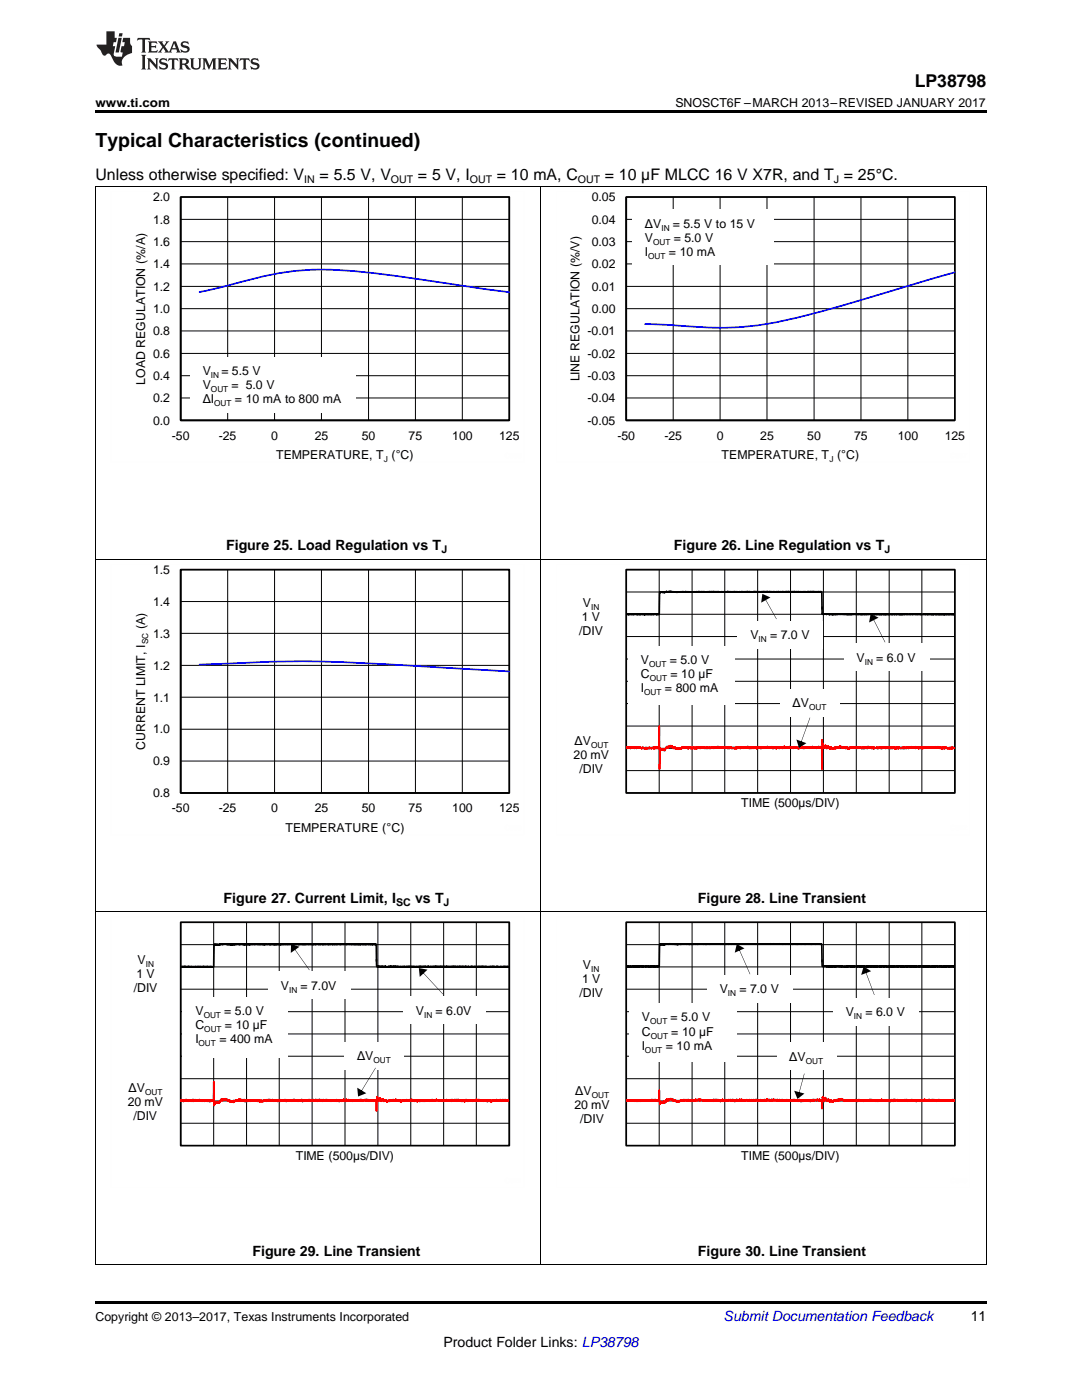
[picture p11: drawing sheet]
<svg xmlns="http://www.w3.org/2000/svg" width="216mm" height="279mm" viewBox="0 0 216 279" stroke-linecap="round" stroke-linejoin="round" font-family="sans-serif">
<defs><g id="words">
<text font-size="3.9" x="19" y="29.3">Typical Characteristics (continued)</text>
<text font-size="3.5" x="182.5" y="17.3">LP38798</text>
<g font-size="3.2">
<text x="19" y="36">Unless otherwise specified: V</text>
<text x="63.8" y="36">= 5.5 V, V</text>
<text x="83.4" y="36">= 5 V, I</text>
<text x="99.1" y="36">= 10 mA, C</text>
<text x="120.7" y="36">= 10 µF MLCC 16 V X7R, and T = 25°C.</text>
</g>
<g font-size="2.8">
<text x="45.1" y="109.9">Figure 25. Load Regulation vs T</text>
<text x="134.5" y="109.9">Figure 26. Line Regulation vs T</text>
<text x="44.6" y="180.2">Figure 27. Current Limit, I</text>
<text x="82.8" y="180.2">vs T</text>
<text x="139.3" y="180.2">Figure 28. Line Transient</text>
<text x="50.4" y="250.6">Figure 29. Line Transient</text>
<text x="139.3" y="250.6">Figure 30. Line Transient</text>
<text x="193.7" y="263.6">11</text>
<text x="88.5" y="268.9">Product Folder Links: LP38798</text>
</g>
<text font-size="2.8" fill="#0000c8" x="144.4" y="263.6">Submit Documentation Feedback</text>
<g font-size="2.5">
<text x="19" y="21.4">www.ti.com</text>
<text x="134.8" y="21.4">SNOSCT6F –MARCH 2013–REVISED JANUARY 2017</text>
<text x="30.5" y="40.2">2.0</text>
<text x="118.1" y="40.2">0.05</text>
<text x="30.5" y="44.6">1.8</text>
<text x="118.1" y="44.6">0.04</text>
<text x="128.7" y="45.4">˚V</text>
<text x="134.3" y="45.4">= 5.5 V to 15 V</text>
<text x="30.5" y="53.5">1.4</text>
<text x="30.5" y="49.1">1.6</text>
<text x="118.1" y="53.5">0.02</text>
<text x="118.1" y="49.1">0.03</text>
<text x="128.7" y="48.2">V</text>
<text x="128.7" y="51.1">I</text>
<text x="133.5" y="51.1">= 10 mA</text>
<text x="134.4" y="48.2">= 5.0 V</text>
<text x="30.5" y="58">1.2</text>
<text x="118.1" y="58">0.01</text>
<text x="30.5" y="62.5">1.0</text>
<text x="118.1" y="62.5">0.00</text>
<text x="30.5" y="71.4">0.6</text>
<text x="30.5" y="66.9">0.8</text>
<text x="117.2" y="71.4">-0.02</text>
<text x="117.2" y="66.9">-0.01</text>
<text x="28.9" y="76.8" transform="rotate(-90 28.9 76.8)">LOAD REGULATION (%/A)</text>
<text x="30.5" y="75.8">0.4</text>
<text x="40.4" y="77.6">V</text>
<text x="40.4" y="74.8">V</text>
<text x="44.2" y="74.8">= 5.5 V</text>
<text x="46.2" y="77.6">= 5.0 V</text>
<text x="115.6" y="76.1" transform="rotate(-90 115.6 76.1)">LINE REGULATION (%/V)</text>
<text x="117.2" y="75.8">-0.03</text>
<text x="30.5" y="80.3">0.2</text>
<text x="40.4" y="80.5">˚I</text>
<text x="46.9" y="80.5">= 10 mA to 800 mA</text>
<text x="117.2" y="80.3">-0.04</text>
<text x="30.5" y="84.7">0.0</text>
<text x="34.3" y="87.7">-50</text>
<text x="43.7" y="87.7">-25</text>
<text x="54.1" y="87.7">0</text>
<text x="62.8" y="87.7">25</text>
<text x="72.2" y="87.7">50</text>
<text x="81.5" y="87.7">75</text>
<text x="90.2" y="87.7">100</text>
<text x="99.6" y="87.7">125</text>
<text x="117.2" y="84.7">-0.05</text>
<text x="123.2" y="87.7">-50</text>
<text x="132.6" y="87.7">-25</text>
<text x="143" y="87.7">0</text>
<text x="151.7" y="87.7">25</text>
<text x="161.1" y="87.7">50</text>
<text x="170.4" y="87.7">75</text>
<text x="179.1" y="87.7">100</text>
<text x="188.5" y="87.7">125</text>
<text x="55.1" y="91.6">TEMPERATURE, T (ÉC)</text>
<text x="144" y="91.6">TEMPERATURE, T (ÉC)</text>
<text x="30.5" y="114.5">1.5</text>
<text x="28.9" y="125.6" transform="rotate(-90 28.9 125.6)">(A)</text>
<text x="30.5" y="120.9">1.4</text>
<text x="116.1" y="123.9">1 V</text>
<text x="116.3" y="121.1">V</text>
<text x="30.5" y="127.3">1.3</text>
<text x="115.6" y="126.7">/DIV</text>
<text x="149.7" y="127.6">V</text>
<text x="153.7" y="127.6">= 7.0 V</text>
<text x="30.5" y="133.6">1.2</text>
<text x="127.9" y="132.5">V</text>
<text x="127.9" y="135.3">C</text>
<text x="133.7" y="132.5">= 5.0 V</text>
<text x="133.8" y="135.3">= 10 µF</text>
<text x="170.9" y="132.1">V</text>
<text x="174.8" y="132.1">= 6.0 V</text>
<text x="30.5" y="140">1.1</text>
<text x="127.9" y="138.2">I</text>
<text x="132.7" y="138.2">= 800 mA</text>
<text x="158.2" y="141.2">˚V</text>
<text x="28.9" y="149.7" transform="rotate(-90 28.9 149.7)">CURRENT LIMIT, I</text>
<text x="30.5" y="146.4">1.0</text>
<text x="114.6" y="148.8">˚V</text>
<text x="30.5" y="152.7">0.9</text>
<text x="114.5" y="151.6">20 mV</text>
<text x="115.6" y="154.4">/DIV</text>
<text x="30.5" y="159.1">0.8</text>
<text x="147.9" y="161.1">TIME (500µs/DIV)</text>
<text x="34.3" y="162.1">-50</text>
<text x="43.7" y="162.1">-25</text>
<text x="54.1" y="162.1">0</text>
<text x="56.9" y="166">TEMPERATURE (ÉC)</text>
<text x="62.8" y="162.1">25</text>
<text x="72.2" y="162.1">50</text>
<text x="81.5" y="162.1">75</text>
<text x="90.2" y="162.1">100</text>
<text x="99.6" y="162.1">125</text>
<text x="26.7" y="197.9">/DIV</text>
<text x="27.3" y="195.1">1 V</text>
<text x="27.4" y="192.3">V</text>
<text x="56" y="197.5">V</text>
<text x="60" y="197.5">= 7.0V</text>
<text x="116.2" y="196.2">1 V</text>
<text x="116.3" y="193.4">V</text>
<text x="39" y="202.5">V</text>
<text x="44.8" y="202.5">= 5.0 V</text>
<text x="83" y="202.5">V</text>
<text x="86.9" y="202.5">= 6.0V</text>
<text x="115.6" y="199">/DIV</text>
<text x="128.1" y="203.9">V</text>
<text x="133.8" y="203.9">= 5.0 V</text>
<text x="143.6" y="198.2">V</text>
<text x="147.5" y="198.2">= 7.0 V</text>
<text x="168.7" y="202.8">V</text>
<text x="172.7" y="202.8">= 6.0 V</text>
<text x="39" y="208.2">I</text>
<text x="39" y="205.4">C</text>
<text x="43.8" y="208.2">= 400 mA</text>
<text x="44.9" y="205.4">= 10 µF</text>
<text x="128.1" y="209.5">I</text>
<text x="128.1" y="206.7">C</text>
<text x="132.8" y="209.5">= 10 mA</text>
<text x="133.9" y="206.7">= 10 µF</text>
<text x="71.2" y="211.6">˚V</text>
<text x="157.5" y="211.7">˚V</text>
<text x="25.5" y="220.8">20 mV</text>
<text x="25.7" y="218">˚V</text>
<text x="114.6" y="221.3">20 mV</text>
<text x="114.8" y="218.5">˚V</text>
<text x="26.6" y="223.6">/DIV</text>
<text x="115.8" y="224.1">/DIV</text>
<text x="59" y="231.5">TIME (500µs/DIV)</text>
<text x="147.9" y="231.5">TIME (500µs/DIV)</text>
<text x="19" y="263.6">Copyright © 2013–2017, Texas Instruments Incorporated</text>
</g>
<g font-size="2.1">
<text x="60.7" y="36.6">IN</text>
<text x="78" y="36.6">OUT</text>
<text x="93.7" y="36.6">OUT</text>
<text x="115.3" y="36.6">OUT</text>
<text x="166.4" y="36.6">J</text>
<text x="88.1" y="110.4">J</text>
<text x="176.5" y="110.4">J</text>
<text x="79.1" y="180.8">SC</text>
<text x="88.5" y="180.8">J</text>
</g>
<g font-size="1.7">
<text x="132" y="46">IN</text>
<text x="129.3" y="51.7">OUT</text>
<text x="130.3" y="48.8">OUT</text>
<text x="42.1" y="75.4">IN</text>
<text x="42.1" y="78.2">OUT</text>
<text x="42.7" y="81.1">OUT</text>
<text x="76.6" y="92.2">J</text>
<text x="165.5" y="92.2">J</text>
<text x="117.9" y="121.7">IN</text>
<text x="29.5" y="128.6" transform="rotate(-90 29.5 128.6)">SC</text>
<text x="151.4" y="128.2">IN</text>
<text x="129.5" y="133.1">OUT</text>
<text x="129.7" y="135.9">OUT</text>
<text x="172.5" y="132.7">IN</text>
<text x="128.5" y="138.7">OUT</text>
<text x="161.5" y="141.8">OUT</text>
<text x="117.9" y="149.4">OUT</text>
<text x="29.1" y="192.9">IN</text>
<text x="118" y="194">IN</text>
<text x="40.6" y="203.1">OUT</text>
<text x="57.7" y="198.1">IN</text>
<text x="84.6" y="203.1">IN</text>
<text x="145.3" y="198.8">IN</text>
<text x="170.4" y="203.4">IN</text>
<text x="39.6" y="208.8">OUT</text>
<text x="40.8" y="206">OUT</text>
<text x="129.7" y="204.4">OUT</text>
<text x="129.8" y="207.3">OUT</text>
<text x="74.5" y="212.2">OUT</text>
<text x="128.7" y="210.1">OUT</text>
<text x="160.8" y="212.3">OUT</text>
<text x="29" y="218.6">OUT</text>
<text x="118.1" y="219.1">OUT</text>
</g>
</g></defs>
<path d="M19 259.7h177.8v.5h-177.8z" fill="#000"/>
<g fill="none" stroke="#000" stroke-width=".2">
<path d="M19.1 182v70.4M36.1 184.1h65.5v44.5h-65.5zM36.1 197.4h65.5M36.1 193h65.5M36.1 188.5h65.5M42.6 184.1v44.5M49.2 184.1v44.5M55.7 184.1v44.5M62.3 184.1v44.5M68.8 184.1v44.5M75.4 184.1v44.5M82 184.1v44.5"/>
<path d="M88.5 184.1v44.5M95 184.1v44.5M107.9 182v70.4M196.8 182v70.4M36.1 219.7h65.5M36.1 215.3h65.5M36.1 210.8h65.5M36.1 206.3h65.5M36.1 201.9h65.5M36.1 224.2h65.5M19 252.3h177.8"/>
</g>
<path d="M36.1 184.1h65.5v44.5h-65.5zM44.7 188.4l1.3 .1 1.4-.1 1.3 .1 17.7-.1M44.7 188.4l-1.8 .2-.1-.2-.2 4.5h-6.6M66.4 188.5l8.7-.1v3.4M75.1 191.5l.1 1.4h13M88.2 192.9h13.3" fill="none" stroke="#000" stroke-width=".34"/>
<path d="M101.5 219.6l-.1 .1-.1-.1-.1 .1-.1-.1-.1 .1-.1-.2-.1 .1v-.2l-.1 .3v-.2l-.1 .2v-.2l-.1 .2-.1-.1v.1v-.3l-.1 .3v-.2l-.1 .2-.1-.1v.2v-.3l-.1 .2-.1-.2v.2l-.1-.3-.2 .3v-.2l-.1 .2-.2-.2v.2v-.2l-.2 .2v-.3l-.1 .3v-.1v.1l-.1-.1-.1 .1v-.1l-.1 .1v-.1v.1l-.1-.1-.1 .1v-.1v.1l-.2-.1-.1 .2v-.2l-.1 .2v-.1l-.2 .2-.1-.4-.1 .3-.1-.2-.1 .2v-.2l-.1 .1-.1-.1v.3l-.2-.4v.3l-.1-.3-.2 .2v-.2l-.2 .2-.1-.2-.1 .3-.1-.3v.2l-.1-.2-.1 .2v-.2l-.1 .2-.2-.2-.1 .2-.1-.3-.2 .3v-.3l-.1 .1v.2l-.2-.3-.1 .3-.1-.3-.1 .3-.2-.2v.2l-.2-.1v.1l-.1-.2v.3l-.1-.3-.1 .2-.1-.2v.2v-.1l-.1 .1v-.2l-.2 .2v-.2l-.1 .2v-.2l-.3 .3v-.2l-.1 .1v-.2l-.1 .2-.1-.3v.3l-.1-.2-.1 .2v-.1l-.1 .3-.1-.4v.2h-.2v-.2v.2v-.2l-.2 .3-.1-.2-.1 .1-.1-.2-.1 .3v-.2v.1l-.1-.1v.1l-.1-.2v.2l-.1-.3-.1 .3-.1-.3v.3l-.1-.2v.3l-.1-.4-.1 .3-.3-.3-.1 .3-.1-.2-.1 .2v-.2l-.1 .2-.1-.3-.1 .4-.1-.4-.1 .3-.1-.2-.2 .2-.1-.2v.2v-.2v.2l-.1-.2-.1 .2-.2-.3v.3v-.2l-.1 .2-.2-.1v.1l-.1-.1v.1l-.2-.1v.1l-.1-.2v.3l-.2-.3-.1 .2-.1-.2-.1 .2-.2-.2v.2l-.2-.2-.2 .2-.1-.2v.2l-.1-.3-.2 .3-.1-.2v.2l-.1-.2-.1 .2-.3-.2v.2l-.1-.3-.1 .3v-.2l-.1 .2-.1-.2-.1 .2-.1-.2v.3v-.2l-.2 .1v-.1v.1l-.1-.2-.2 .2-.1-.1v.1v-.2l-.1 .2-.1-.2-.2 .3-.2-.3v.3l-.1-.3-.2 .3v-.2l-.1 .1-.1-.1-.1 .2-.1-.2-.1 .2-.1-.3-.1 .2-.1-.1-.1 .1v.2l-.1-.3-.1 .2v-.2l-.2 .1v-.2l-.2 .3v-.2l-.1 .1v-.1l-.1 .1v-.1v.1l-.1-.2-.1 .2h-.1v-.3l-.1 .3-.1-.2-.2 .2-.1-.3-.1 .3-.1-.2-.1 .2-.1-.2v.2l-.2-.3v.3l-.1-.2v.2l-.1-.2-.1 .2v-.2l-.2 .3v-.3l-.1 .3v-.2v.1l-.1-.1-.1 .2-.1-.3-.2 .4v-.3v.2l-.2-.1v.1l-.1-.2-.1 .2-.2-.3v.2l-.1-.2-.2 .2v-.3l-.1 .3-.1-.3v.3l-.3-.2-.1 .2v-.3l-.1 .3-.1-.2-.1 .2v-.2v.2v-.2l-.1 .2-.1-.2-.1 .3-.1-.2v.1l-.1-.1v.2l-.1-.2-.1 .2-.1-.2-.2 .4-.3-.5-.2 .3-.1-.2v.2l-.2-.4v.1l-.1-.1v.1v-.1l-.2 .3v-.1v.2l-.3-.7-.1 .4-.1-.1-.1 .3-.2-.8-.2 2.8v-2.1l-.2 .1-.2-.1v.1l-.1-.1v.2v-.2l-.1 .1-.1-.1-.1 .1v-.1l-.1 .1v-.2v.2v-.2l-.2 .2-.1-.2-.1 .2v-.2l-.1 .2-.1-.1v.2l-.2-.4-.1 .3-.1-.2v.2l-.1-.2v.2v-.3l-.1 .3-.2-.3v.2l-.2-.1-.2 .3v-.3l-.3 .1v-.2l-.1 .3v-.3v.3l-.1-.3-.1 .3-.1-.2-.1 .2-.2-.2v.2l-.1-.2-.3 .2-.1-.2-.2 .2v-.1l-.1 .1v-.1v.1l-.2-.2-.1 .3v-.3l-.1 .2-.2-.2-.2 .2-.2-.2-.1 .1v-.2v.3l-.2-.2-.1 .2-.1-.3-.1 .4-.1-.3v.2l-.1-.2-.1 .2-.1-.3v.3v-.3l-.1 .3-.1-.2v.2l-.1-.2-.2 .3-.1-.3-.1 .2-.2-.2v.3l-.1-.3-.1 .2-.1-.2-.1 .2v-.1l-.1 .2-.1-.4v.3l-.2-.1-.1 .2-.1-.3-.1 .2-.2-.2v.2v-.2l-.1 .2-.1-.2v.3l-.1-.3-.1 .2-.1-.2v.3l-.1-.3-.1 .2-.1-.2-.1 .2-.1-.2-.1 .2-.1-.3-.1 .3v-.3l-.1 .3v-.2l-.1 .2v-.2l-.1 .2-.1-.2-.2 .2v-.3l-.2 .4-.1-.3-.1 .2-.1-.3v.3l-.2-.3-.1 .3v-.3l-.1 .2v-.1h-.2v.2v-.2v.3l-.1-.4v.2l-.2-.2-.1 .3v-.3l-.1 .3v-.2l-.2 .2-.1-.3-.1 .3-.1-.2-.1 .2-.1-.2-.1 .2v-.3l-.1 .3-.1-.2-.2 .2v-.3l-.1 .3v-.2l-.1 .2-.1-.2v.2l-.2-.2-.1 .2v-.2l-.1 .2-.1-.2v.2l-.1-.2-.1 .2-.1-.2v.3l-.1-.3-.1 .3v-.3v.3l-.2-.4-.1 .3v-.2l-.1 .2-.1-.2-.1 .2v-.2v.2l-.1-.2-.2 .3v-.3l-.1 .2-.1-.2v.2l-.1-.2-.2 .2v-.2l-.1 .2-.2-.3-.1 .3-.1-.3-.1 .3-.2-.2v.3v-.3v.2l-.1-.2-.2 .2-.1-.2v.2v-.2l-.1 .2-.1-.2-.1 .2-.2-.2v.2l-.1-.2-.1 .3-.1-.4v.3h-.2v-.3l-.2 .3-.1-.2v.2l-.2-.2v.2l-.1-.2v.2l-.1-.2-.1 .2v-.1v.2l-.2-.4v.4v-.2l-.1 .1-.1-.2-.2 .2v-.2v.3l-.2-.3v.2l-.2-.1-.2 .2v-.3v.2l-.1-.2v.2l-.1-.1v.2l-.1-.2-.1 .1-.1-.3v.3l-.2-.2-.1 .2v-.2l-.1 .2v-.3l-.1 .3-.2-.3v.3l-.1-.2-.1 .2-.1-.3-.1 .4v-.2l-.1 .1v-.1l-.2 .1-.1-.1-.2 .1v-.1l-.1 .3v-.3l-.2 .3-.1-.3-.1 .2-.2-.2v.3l-.1-.3-.1 .2v-.2l-.2 .1v-.2l-.2 .3v-.2l-.1 .1-.2-.2-.2 .2-.2-.2-.3 .2-.1-.2-.1 .2-.1-.2-.1 .3v-.3l-.2 .2v-.2l-.1 .2v-.1l-.1 .2-.2-.2v.2l-.1-.2v.2l-.1-.1-.1 .1v-.3v.3l-.1-.2-.1 .2v-.1l-.1 .1v-.4l-.1 .3-.1-.1v.1v-.2l-.2 .2-.1-.3v.2l-.1-.1v.2l-.1-.3-.1 .3-.1-.4v.3l-.1-.2v.3l-.1-.3-.1 .2-.1-.1v.2v-.2l-.3 .2v-.1v.2l-.2-.2-.1 .2-.1-.1v.1l-.1-.1v.3v-.3l-.3 .3-.2-.3-.1 .2v-.2v.2l-.1-.2v.1l-.1-.2-.1 .2-.1-.3-.1 .2v-.2l-.1 .2-.1-.3-.1 .2v-.2v.1l-.1-.2-.1 .2-.1-.2-.1 .1-.1-.1-.2 .3-.1-.2v.2l-.1-.1-.1 .1v-.3v.2h-.1v.2l-.1-.2-.2 .6-.3-.3-.1 .4-.2-.2-.1 .1-.1-.2-.2 .5-.1-.6v.8v-4.7l-.1 3.8v-.1l-.2 .1v-.2v.2v-.1l-.2 .1v-.1l-.1 .2-.1-.2-.1 .2v-.1l-.1 .1v-.2l-.1 .2-.1-.3-.1 .3-.2-.2v.2l-.1-.2v.1v-.1l-.4 .2-.1-.3v.2l-.2-.2v.2l-.1-.1v.1v-.2l-.1 .3v-.3l-.1 .2v-.2l-.2 .2v-.2l-.1 .2-.1-.3-.1 .3v-.2v.2l-.1-.1v.1v-.1l-.2 .1v-.2v.2v-.2l-.1 .2v-.2l-.1 .2-.1-.2-.1 .2-.1-.3v.3v-.2v.2l-.2-.2-.1 .3-.1-.4v.4l-.1-.3v.2l-.2-.2-.1 .3v-.2l-.2 .1-.1-.2-.1 .2v-.2v.2l-.2-.1v.2v-.3v.2l-.3-.1v.1v-.3l-.2 .3v-.2l-.1 .2-.1-.1-.1 .1v-.2l-.1 .3v-.3l-.1 .2-.1-.2-.1 .2v-.2l-.1 .2v-.2l-.2 .2" fill="none" stroke="#f00" stroke-width=".34"/>
<path d="M22.1 183h82.5v54h-82.5z" fill="none" stroke="#fefefe" stroke-width=".2" stroke-dasharray=".4 .1" stroke-linecap="butt"/>
<path d="M53.5 193.9h16.4v5.4h-16.4z" fill-rule="evenodd" fill="#fff"/>
<path d="M58.7 189.3l3.1 4.3zM58.1 188.4l1.7 .5-1.8 1.3z" fill="#000"/>
<path d="M80.4 198.9h16.5v5.4h-16.5z" fill-rule="evenodd" fill="#fff"/>
<path d="M84.3 194l4 4.4zM83.6 193.2l1.7 .3-1.5 1.5z" fill="#000"/>
<path d="M68.7 208h12v5.4h-12z" fill-rule="evenodd" fill="#fff"/>
<path d="M74.9 213.1l-2.9 4.9zM71.3 217.1l1.8 1.1-1.6 .6z" fill="#000"/>
<g fill="#fff">
<path d="M36.4 198.9h21.1v12.1h-21.1z" fill-rule="evenodd"/>
<path d="M23 185.7h12.2v17h-12.2z" fill-rule="evenodd"/>
<path d="M22.5 212.5h13.1v14.7h-13.1z" fill-rule="evenodd"/>
</g>
<g fill="none" stroke="#000" stroke-width=".2">
<path d="M125 184.1h65.5v44.5h-65.5zM125 197.4h65.5M125 193h65.5M125 188.5h65.5M131.5 184.1v44.5M138.1 184.1v44.5M144.6 184.1v44.5M151.2 184.1v44.5M157.7 184.1v44.5M164.3 184.1v44.5M170.9 184.1v44.5M177.4 184.1v44.5"/>
<path d="M183.9 184.1v44.5M125 219.7h65.5M125 215.3h65.5M125 210.8h65.5M125 206.3h65.5M125 201.9h65.5M125 224.2h65.5"/>
</g>
<path d="M125 184.1h65.5v44.5h-65.5zM151 188.4h13v3.5M151 188.4h-8.8l-1.5 .1-1.3-.1-.1 .1-.3-.1-1.4 .1-1.5-.1-.9 .1-1.5-.2-2 .2v-.1l-.2 4.5h-6.6M164 191.6l.1 1.2 .2 .1 .3-.1 .8 .1 .5-.1 3.2 .1 .9-.1 2.7 .1M172.7 192.9h17.4M190.4 192.9h-.3" fill="none" stroke="#000" stroke-width=".34"/>
<path d="M124.9 219.5l.2 .2v-.2l.1 .2 .1-.1v.1l.1-.2 .1 .2 .1-.2v.2v-.2l.2 .2 .2-.2v.2l.1-.2v.2l.2-.2 .1 .2 .1-.2v.3l.1-.2v.1l.1-.1v.2l.3-.3 .1 .3 .1-.2v.1l.1-.1 .2 .2v-.2h.2v.2l.1-.3v.2v-.1l.2 .1 .1-.2 .2 .2 .1-.2 .1 .2 .1-.2v.2l.1-.2 .1 .2v-.2l.1 .2v-.2v.1l.2-.1v.2l.1-.2 .1 .2 .1-.1v.1v-.1l.1 .1v-.2l.2 .2v-.2v.2l.1-.2 .2 .2v-.3l.1 .3v-.3l.1 .3 .1-.2 .2 .2v-.3l.2 .3 .1-.3v.3l.2-.2v.2l.1-.2 .1 .3 .1-.3 .1 .2v-.2l.1 .2 .1-2.1 .1 2.7 .4-.5v.3l.1-.2 .1 .1v-.1v.2l.1-.4v.3l.1-.2v.3l.1-.1 .1 .1 .3-.7v.1l.1-.1 .1 .3v-.2l.1 .2 .2-.4 .1 .1v-.1l.1 .1 .1-.2v.2v-.1l.3 .3 .2-.2v.3v-.3l.1 .3v-.2l.1 .2 .1-.2v.2l.1-.1v.2l.2-.2v.2v-.1l.1 .2 .1-.2v.2l.1-.2 .2 .2v-.2l.1 .2v-.3l.1 .2 .1-.1 .1 .1 .1-.3 .1 .2 .4-.2v.2l.1-.3 .1 .3v-.2l.2 .1 .1-.2v.2l.1-.1 .1 .2v-.3l.2 .3 .1-.3v.3l.3-.1v.1v-.1l.1 .1v-.1l.1 .1v-.1v.2l.1-.4 .1 .3 .2-.2v.2l.2-.2v.2l.3-.3v.2l.1-.2 .1 .2 .1-.2 .2 .2v-.2l.1 .2 .1-.2 .1 .3v-.3l.2 .3v-.3h.2l.2 .3 .1-.2 .1 .2 .1-.2 .2 .2v-.2l.2 .2 .2-.2v.2l.2-.1 .1 .1v-.2l.2 .2v-.2l.2 .2v-.2l.1 .2v-.2l.1 .2 .1-.2v.2l.2-.2v.3l.1-.4 .1 .3 .1-.2 .1 .2v-.3l.1 .3v-.3l.1 .3 .1-.3v.3l.1-.2v.2l.1-.2v.2v-.3l.1 .3v-.2l.2 .2v-.1v.1l.2-.1v.2l.3-.3v.2v-.2l.1 .3 .1-.4v.3l.2-.2 .1 .2v-.2l.1 .2 .2-.3 .1 .3v-.2l.1 .2 .1-.2v.2l.1-.2 .1 .2v-.2l.1 .1v-.2l.2 .3 .1-.2v.2l.1-.3v.2l.3 .1v-.3l.1 .2v-.2l.1 .3v-.2l.1 .2 .1-.2 .1 .3v-.2l.2-.1v.2l.2-.3 .2 .3v-.2l.1 .2 .2-.2v.2l.1-.3v.3l.2-.3 .1 .3 .1-.3 .1 .3 .1-.2 .1 .2v-.2l.1 .2 .1-.2v.2v-.2l.1 .2 .1-.2v.2l.1-.2 .1 .1 .1-.2v.3v-.2l.2 .2 .1-.2 .2 .2v-.3l.2 .3 .1-.2v.2l.1-.3 .2 .3 .1-.2 .1 .1v.1l.1-.3v.3l.1-.2 .1 .2v-.2l.2 .2v-.3v.2l.2-.2 .1 .3 .1-.2v.2l.1-.2 .1 .2 .1-.2 .2 .2 .1-.3v.3v-.2l.1 .2v-.2l.4 .2 .2-.3 .1 .3 .1-.2 .1 .2v-.3l.1 .3 .1-.4v.3l.1 .1 .1-.3 .1 .2 .1-.2 .1 .2v-.2l.1 .3v-.3l.1 .3v-.2l.3 .1v-.2l.2 .3v-.3v.2l.2-.2 .2 .3 .2-.3 .3 .3v-.3l.2 .3v-.2l.2 .2 .1-.3 .2 .3 .1-.2 .2 .2v-.3l.1 .3v-.1l.1 .1 .1-.2v.2l.2-.2 .1 .2v-.2l.1 .2v-.2l.2 .2v-.3v.2l.2-.1 .1 .2v-.2l.3 .2v-.2v.2l.2-.1 .1 .1 .1-.2 .1 .2 .1-.3v.3l.2-.3v.2l.2 .1v-.3v.3l.1-.2v.2l.1-.2 .1 .2 .1-.2 .2 .3v-.2l.3 .1v-.3v.3l.2-.1 .1 .2v-.2l.3 .2v-.2l.1 .2 .1-.2v.2l.2-.3 .1 .2 .2-.2v.2l.2-.2v.2l.1-.2 .2 .2v-.2l.1 .2v-.2v.3l.1-.2v.1l.2-.1v.2v-.3l.1 .2 .2-.2v.2v-.2l.1 .2v-.3v.3l.1-.2 .1 .2v-.3l.1 .3 .1-.3 .1 .3v-.2l.2-.1v.2l.1-.2v.3l.2-.3 .2 .3v-.3l.1 .3 .1-.3v.3l.1-.2 .1 .2v-.2l.1 .1 .1-.1 .1 1.8 .2-2.4 .2 .9v-.3h.1l.2-.4 .3 .7v-.2v.2l.2-.4 .1 .1v-.1l.2 .5 .3-.4 .2 .3 .1-.1 .1 .2 .2-.3 .2 .2 .1-.2v.2l.1-.3v.2l.1-.2v.2l.1-.3 .2 .3v-.2l.1 .2v-.4l.2 .4v-.3l.2 .2 .1-.3 .1 .3v-.3l.1 .3 .1-.2v.2l.1-.2v.2v-.2l.3 .3 .1-.2v.3v-.3v.2l.2-.2 .1 .2 .1-.2 .1 .2 .1-.1v.1l.1-.1 .1 .1v-.2l.1 .2v-.2v.2l.3-.2 .1 .2 .1-.2v.2v-.2v.2l.4-.2 .1 .2v-.2l.1 .2 .1-.3 .1 .3 .1-.2 .1 .3 .1-.3v.3v-.3v.2h.3v-.3l.1 .3 .1-.2v.2l.2-.2 .1 .2v-.1l.1 .1v-.1l.1 .1v-.1l.1 .1 .1-.2 .1 .3v-.2l.1 .1v-.1l.1 .1v-.2l.1 .2 .1-.2v.2l.1-.2v.2l.1-.2v.2v-.2l.3 .1v-.1v.2h.1l.1-.2 .1 .1v-.2l.1 .3 .2-.3 .2 .3v-.2l.2 .2 .1-.2v.2l.1-.2 .1 .2 .1-.1v.2v-.2l.2 .1v-.2l.1 .3 .2-.2v.2l.1-.2v.1v-.1l.2 .1 .1-.1 .2 .1 .1-.3 .1 .3v-.2l.1 .2v-.1l.2 .1v-.2l.2 .1v-.1l.1 .2 .2-.2 .1 .2 .1-.2 .2 .2 .2-.2v.2l.1-.2 .2 .3v-.2l.2 .1 .1-.3v.3l.1-.2v.2l.1-.2v.3l.1-.4v.4l.1-.4 .1 .3 .1-.3 .1 .3 .1-.2v.2v-.2l.3 .2v-.3v.3v-.2l.2 .2 .1-.2v.2l.1-.1h.2v.1l.1-.1v.1l.1-.2v.2v-.2v.2v-.1l.1 .1 .1-.1v.1l.1-.1 .1 .1v-.2l.2 .2 .1-.3v.3v-.2l.2 .2v-.2l.1 .2v-.3l.1 .4v-.2l.1 .1 .1-.1 .1 .1 .1-.2 .1 .2 .2-.2 .1 .2 .1-.3 .1 .3v-.2l.1 .2v-.2l.1 .2 .1-.2v.1l.1-.1 .1 .2v-.2v.2l.1-.2 .1 .2 .1-.1v.2l.1-.3 .1 .2 .1-.2 .1 .2 .1-.2 .1 .3 .1-.3v.2l.2-.2 .1 .2 .1-.1h.4v-.2l.1 .3 .1-.3 .1 .3v-.2l.1 .2 .2-.2 .2 .2 .1-.2v.2l.1-.3 .1 .3v-.3v.3l.1-.2 .1 .2 .1-.2v.2l.1-.2 .2 .2v-.3l.1 .3 .2-.2v.2v-.3l.1 .3v-.2l.2 .2v-.1l.2 .1v-.1v.2v-.3l.1 .2v-.2l.2 .2v-.2l.1 .2 .2-.3v.3l.1-.2v.2l.1-.2v.2v-.2l.1 .2 .1-.2 .1 .2v-.2l.2 .2 .1-.2v.2v-.2l.1 .2 .2-.2 .2 .2 .2-.2 .1 .2 .2-.2 .1 .2 .2-.2 .1 .2 .1-.2 .1 .2v-.2l.2 .2 .1-.3 .1 .3 .1-.2 .1 .1" fill="none" stroke="#f00" stroke-width=".34"/>
<path d="M111 183h82.5v54h-82.5z" fill="none" stroke="#fefefe" stroke-width=".2" stroke-dasharray=".4 .1" stroke-linecap="butt"/>
<path d="M141.1 194.6h17.1v5.4h-17.1z" fill-rule="evenodd" fill="#fff"/>
<path d="M147.4 189.4l2.3 5zM147 188.4l1.6 .9-2 .8z" fill="#000"/>
<path d="M166.2 199.2h17.1v5.4h-17.1z" fill-rule="evenodd" fill="#fff"/>
<path d="M172.7 193.9l1.8 4.6zM172.3 192.9l1.5 .9-2 .8z" fill="#000"/>
<path d="M155 208.1h11.9v5.5h-11.9z" fill-rule="evenodd" fill="#fff"/>
<path d="M160.5 214.3l-1.1 4zM158.5 217.7l2 .5-1.4 1.1z" fill="#000"/>
<g fill="#fff">
<path d="M125.5 200.2h21.4v11.8h-21.4z" fill-rule="evenodd"/>
<path d="M111.5 184.7h12.9v21.2h-12.9z" fill-rule="evenodd"/>
<path d="M111.7 213.7h12.9v13.4h-12.9z" fill-rule="evenodd"/>
</g>
<g fill="none" stroke="#000" stroke-width=".2">
<path d="M19.1 111.6v70.4M36.1 113.7h65.5v44.5M45.4 113.7v44.5M54.8 113.7v44.5M64.1 113.7v44.5M73.5 113.7v44.5M82.9 113.7v44.5M92.3 113.7v44.5M107.9 111.6v70.4M125 113.7h65.5v44.5h-65.5zM125 118.1h65.5M131.5 113.7v44.5"/>
<path d="M138.1 113.7v44.5M144.6 113.7v44.5M151.2 113.7v44.5M157.7 113.7v44.5M164.3 113.7v44.5M170.9 113.7v44.5M177.4 113.7v44.5M183.9 113.7v44.5M196.8 111.6v70.4M36.1 139.1h65.5M36.1 132.8h65.5M36.1 126.4h65.5"/>
<path d="M36.1 120.1h65.5M125 136h65.5M125 131.5h65.5M125 127h65.5M125 122.6h65.5M36.1 151.9h65.5M36.1 145.5h65.5M125 153.8h65.5M125 149.3h65.5M125 144.9h65.5M125 140.4h65.5M19 181.9h177.8"/>
</g>
<path d="M36.1 113.7h65.5v44.6h-65.5zM36.1 113.7v44.6h65.5M125 113.7h65.5v44.6h-65.5zM133.6 118.1h17.4M133.6 118.1l-.5 .1-.1-.2-.4 .2h-.9v-.1l-.2 4.5h-6.6M151 118.1h13v3.4M164 121.2l.1 1.4 .5-.1 1 .1h7.1M190.4 122.6h-17.7" fill="none" stroke="#000" stroke-width=".34"/>
<path d="M39.8 132.6a308.5 308.5 0 0 1 31.4-.3l30.4 1.7" fill="none" stroke="#00f" stroke-width=".34"/>
<path d="M22.1 112.6h82.5v54h-82.5zM111 112.6h82.5v54h-82.5z" fill="none" stroke="#fefefe" stroke-width=".2" stroke-dasharray=".4 .1" stroke-linecap="butt"/>
<path d="M124.9 149.3l.1-.1v.1l.1-.1v.1l.1-.1 .1 .1v-.1v.1l.1-.2v.2l.2-.2 .1 .2 .1-.2v.3l.1-.3 .1 .2 .2-.2 .1 .1 .1-.1 .1 .2 .1-.1v.2v-.3l.1 .1 .1-.1 .1 .2 .1-.2v.3v-.2l.2 .1v-.2v.2v-.2l.1 .2v-.2l.2 .2v-.2l.2 .2v-.2l.3 .3 .2-.2v.1v-.1l.1 .1 .1-.1v.2v-.2l.1 .2 .1-.2 .2 .3 .1-.3 .1 .2 .1-.2 .2 .2v-.2l.1 .2 .1-.2 .1 .2 .1-.3 .1 .3v-.2h.1v.2l.1-.2v.2l.1-.2v.1l.1-.1 .1 .1 .1-.1v.2l.1-.2v.2v-.3l.1 .3 .1-.2 .1 .2v-.3l.1 .3v-.2h.2l.1 .2 .2-.3 .1 .2 .1-4.4v8.6v-4.3l.1 .8 .2-.5v.1l.2-.1 .1 .2v-.1l.1 .1v-.2l.1 .2v-.2l.1 .3 .1-.2 .1 .2 .2-.6 .1 .1 .1-.3 .2 .3 .4-.5 .1 .3v-.3v.3l.1-.3v.3l.2-.2 .3 .5v-.3v.2l.2-.2v.2v-.2l.2 .4 .1-.2v.2v-.2l.1 .2v-.2l.1 .2 .1-.2v.2l.1-.2 .1 .2v-.2v.2l.1-.2 .1 .2 .1-.3 .3 .2v-.2l.1 .2 .1-.3 .1 .2v-.3l.1 .3 .1-.3 .1 .3 .2-.1v.1l.1-.3 .1 .3v-.2l.1 .2 .2-.1v.2l.1-.3 .1 .2v-.2l.2 .2 .1-.2 .1 .4v-.3l.1 .2 .1-.2 .1 .2 .1-.2 .1 .2 .2-.2v.2l.2-.2v.2l.1-.3 .1 .4v-.4l.1 .3v-.2v.1l.2-.2v.1h.1l.1-.2 .1 .2 .1-.1v.3l.1-.3 .2 .2 .2-.2v.2l.2-.2v.2l.2-.1v.2v-.2l.3 .2 .1-.3 .2 .2v-.2l.1 .3 .1-.2 .1 .1v-.2l.2 .3v-.2h.2v.1l.1-.2v.2l.1-.2 .2 .2 .1-.2v.3l.2-.4 .1 .3 .1-.2 .1 .2v-.2l.1 .2v-.2l.1 .1v-.1v.1l.1-.1v.2v-.3l.1 .2 .2-.2v.3l.2-.3 .1 .3v-.2l.1 .2 .1-.2 .2 .2 .1-.3 .1 .2 .1-.2 .1 .2 .1-.2v.2l.1-.1 .2 .2 .1-.2 .1 .3 .2-.4 .1 .4 .1-.3v.2l.1-.2v.1h.2v.2l.1-.2v.2l.2-.2 .2 .2 .1-.2 .1 .2 .1-.2 .1 .2v-.2l.1 .1v-.1l.1 .3 .1-.4v.2l.1-.1 .1 .1 .1-.2v.2l.1-.1 .1 .1v-.2l.1 .3 .1-.3 .1 .2v-.2l.1 .1 .1-.1v.2l.2-.2 .1 .2v-.2v.2l.1-.2v.2l.1-.2 .1 .1v-.2v.2l.2-.2v.3l.1-.1 .1 .1 .1-.3 .2 .3 .1-.2v.3l.1-.2 .1 .2 .1-.3v.2l.1-.2 .1 .3v-.2v.1l.1-.1v.1l.1-.2 .1 .3v-.2l.2 .1 .2-.2 .1 .2 .1-.1 .1 .2 .2-.2 .1 .1v-.2l.1 .2v-.3l.1 .3v-.2l.1 .2 .2-.1v.2l.2-.4v.3l.1-.2 .1 .2 .1-.2v.2l.2-.2 .1 .1v-.1v.1l.1-.1 .1 .2 .1-.3v.3v-.3l.1 .2 .1-.2v.3v-.3l.1 .2v-.1l.1 .2 .2-.2v.1l.1-.2v.2l.1-.1 .2 .2v-.2v.2l.1-.3 .2 .4v-.3l.2 .3 .1-.3 .1 .1v-.1v.2l.2-.3v.4v-.3l.1 .3 .1-.3v.2l.1-.2v.2h.1l.1-.2v.2v-.2l.2 .3v-.3v.2l.1-.2 .1 .1 .1-.2v.3l.1-.1 .2 .1v-.2l.1 .3 .1-.4v.3l.1-.2 .1 .1v-.3l.1 .4 .1-.1 .1 .1v-.2v.2l.1-.2v.2l.1-.2 .2 .2v-.2l.1 .2v-.2l.2 .1 .1-.2 .1 .2 .2-.1v.2l.1-.2 .1 .2v-.3l.2 .4 .1-.4v.3l.2-.2 .1 .1v-.1v.2l.2-.2v.2l.1-.1 .2 .2 .1-.2v.2l.1-.2v.2l.1-.3 .2 .2 .1-.1 .1 .1 .1-.2 .1 .2 .1-.2 .1 .3 .1-.3 .2 .3v-.2l.1 .1 .2-.2v.2v-.2l.1 .2v-.1l.1 .1 .1-.2 .1 .2 .1-.2v.2v-.2l.2 .2 .1-.3v.3v-.1h.2v-.1v.1v-.2l.1 .2v-.2l.1 .3v-.3l.1 .3 .1-.2 .1 .1h.2v.1v-.2l.3 .3v-.4l.1 .3 .1-.3 .2 .2v-.2l.2 .3 .1-.2 .1 .1v-.2v.2l.2-.2v.3l.1-.1v4.2l.1-5.7v.8l.3 .8 .2-.5v.1l.2-.1 .2 .6 .3-.5 .3 .6v-.3l.1 .3v-.3l.1-.1v.1l.1-.1 .2 .4v-.3v.3l.1-.3v.3l.1-.2 .1 .2v-.3l.2 .1v-.2l.1 .3v-.2v.2l.1-.2 .1 .1v-.2l.1 .1 .2-.1 .1 .1 .1-.1v.1l.1-.2v.2v-.3l.2 .3 .1-.3 .2 .4 .1-.3v.2l.2-.1v.2v-.2v.2l.1-.2 .2 .2v-.2l.2 .3v-.2l.1 .1v-.1l.1 .2 .1-.2v.2l.1-.2 .1 .2v-.2l.1 .2 .1-.2v.2v-.2l.1 .2v-.3l.1 .2 .1-.1 .2 .1 .1-.2 .1 .2 .1-.2v.2l.1-.2 .1 .2v-.2l.1 .1v-.1l.1 .1 .2-.1 .1 .3v-.2l.1 .1 .1-.2 .1 .2v-.2l.1 .2v-.1l.2 .1 .1-.2v.2l.2-.1v.2l.2-.2v.2l.1-.2v.1v-.1v.1l.1-.1v.2l.1-.2 .1 .2v-.2l.1 .1 .1-.1v.1l.1-.1v.2l.2-.2 .1 .2 .1-.4 .1 .3 .2-.2 .1 .2v-.2v.2v-.2l.1 .2 .1-.1 .1 .2 .1-.2 .1 .2 .1-.3 .1 .3 .2-.2 .1 .1 .3-.1v.1l.2-.1 .1 .2 .2-.3 .1 .2v-.1l.2 .1 .1-.1v.2v-.3l.2 .3v-.3v.2l.2-.1v.1v-.2l.1 .2 .1-.1v.1l.1-.2v.2l.2-.1v.2l.1-.2 .1 .1 .1-.1v.1l.1-.1 .1 .1v-.1v.1v-.2l.1 .3 .1-.3v.3l.2-.3 .1 .3v-.2l.1 .2 .1-.3 .1 .3v-.2l.1 .2v-.2l.1 .1v-.2l.1 .2v-.2l.1 .2 .1-.1v.2v-.2v.2h.2v-.2v.2l.1-.2 .2 .2v-.2l.2 .2v-.2l.1 .2v-.3l.1 .3 .1-.2 .1 .1 .1-.1v.2l.1-.2 .1 .2v-.2l.1 .1v-.1v.2l.1-.2 .2 .2v-.3l.1 .3 .1-.2v.2l.1-.2 .2 .2v-.2l.1 .1v-.1l.1 .2 .1-.3 .2 .3v-.3l.3 .2v-.3l.2 .2v-.2l.1 .2v-.1v.1l.1-.1 .1 .1 .1-.1v.2l.2-.2v.2l.3-.3v.4l.1-.3v.2l.2-.2 .2 .2v-.2l.1 .3 .2-.3 .1 .3v-.2l.2 .1v-.2l.1 .2 .1-.1 .1 .2v-.2l.1 .2 .1-.3 .1 .2v-.2v.2l.1-.2 .2 .2 .2-.2v.2l.2-.2 .1 .2 .1-.3 .1 .3v-.2l.1 .2 .1-.2v.2l.1-.2v.2l.1-.2v.2l.1-.1 .1 .1v-.3v.3l.1-.3 .1 .2 .1-.1 .1 .2v-.1v.1l.2-.3 .1 .2v-.2v.2l.1-.1 .1 .2v-.2l.1 .2 .2-.3 .1 .3 .1-.2 .2 .3v-.3l.1 .2 .1-.1 .1 .2 .1-.2v.3l.1-.3 .2 .2 .1-.3 .1 .3v-.2v.2l.2-.2v.1l.3-.1 .2 .2v-.2l.1 .2 .1-.2v.2l.2-.2 .1 .2 .1-.2 .1 .3 .2-.4v.2h.2v-.1l.1 .1" fill="none" stroke="#f00" stroke-width=".34"/>
<path d="M147.2 124h17.1v5.4h-17.1z" fill-rule="evenodd" fill="#fff"/>
<path d="M152.6 119.5l2.4 4zM152.1 118.5l1.6 .7-1.8 1.1z" fill="#000"/>
<path d="M168.3 128.5h17.2v5.4h-17.2z" fill-rule="evenodd" fill="#fff"/>
<path d="M174.2 123.5l2.4 4.7zM173.7 122.5l1.6 .8-1.9 .9z" fill="#000"/>
<path d="M155.6 137.6h12v5.4h-12z" fill-rule="evenodd" fill="#fff"/>
<path d="M161.6 143.2l-1.8 5.1zM158.9 147.6l2 .7-1.5 1z" fill="#000"/>
<g fill="#fff">
<path d="M125.3 128.9h21.3v11.7h-21.3z" fill-rule="evenodd"/>
<path d="M111.6 113.7h12.7v18.5h-12.7z" fill-rule="evenodd"/>
<path d="M111.5 143.6h12.9v14.1h-12.9z" fill-rule="evenodd"/>
</g>
<g fill="none" stroke="#000" stroke-width=".2">
<path d="M19.1 37.2v74.4M36.1 39.3h65.5v44.6M45.4 39.3v44.6M54.8 39.3v44.6M64.1 39.3v44.6M73.5 39.3v44.6M82.9 39.3v44.6M92.3 39.3v44.6M107.9 37.2v74.4M196.8 37.2v74.4M36.1 57.2h65.5M36.1 52.7h65.5"/>
<path d="M36.1 48.2h65.5M36.1 43.8h65.5M36.1 79.4h65.5M36.1 75h65.5M36.1 70.5h65.5M36.1 66h65.5M36.1 61.6h65.5M19 111.6h177.8"/>
</g>
<path d="M36.1 39.3h65.5v44.6h-65.5zM36.1 39.3v44.6h65.5" fill="none" stroke="#000" stroke-width=".34"/>
<path d="M39.8 58.3l5.8-1.4a63.7 63.7 0 0 1 20.2-3.1 264.3 264.3 0 0 1 27.7 3.4l8.1 1.1" fill="none" stroke="#00f" stroke-width=".34"/>
<path d="M22.1 38.2h82.5v54.1h-82.5z" fill="none" stroke="#fefefe" stroke-width=".2" stroke-dasharray=".4 .1" stroke-linecap="butt"/>
<path d="M37.9 71.2h33.1v11.1h-33.1z" fill-rule="evenodd" fill="#fff"/>
<g fill="none" stroke="#000" stroke-width=".2">
<path d="M125 39.3h65.5v44.6M134.3 39.3v44.6M143.7 39.3v44.6M153 39.3v44.6M162.4 39.3v44.6M171.8 39.3v44.6M181.2 39.3v44.6M125 57.2h65.5M125 52.7h65.5M125 48.2h65.5M125 43.8h65.5M125 79.4h65.5"/>
<path d="M125 75h65.5M125 70.5h65.5M125 66h65.5M125 61.6h65.5"/>
</g>
<path d="M125 39.3h65.5v44.6h-65.5zM125 39.3v44.6h65.5" fill="none" stroke="#000" stroke-width=".34"/>
<path d="M190.5 54.3l-2 .6a591.9 591.9 0 0 1-32 9.1 63.9 63.9 0 0 1-21.6 .9l-6.2-.2" fill="none" stroke="#00f" stroke-width=".34"/>
<path d="M111 38.2h82.5v54.1h-82.5z" fill="none" stroke="#fefefe" stroke-width=".2" stroke-dasharray=".4 .1" stroke-linecap="butt"/>
<path d="M126.1 41.8h28.3v11.2h-28.3z" fill-rule="evenodd" fill="#fff"/>
<path d="M19 37.2h177.8" fill="none" stroke="#000" stroke-width=".2"/>
<path d="M19 22h177.8v.5h-177.8z" fill="#000"/>
<g fill="#231f20">
<path d="M27.5 7.6l-.1 .5 .4-.2h.6v.1v2.1l-.2 .4h1l-.3-.4v-2.1l.1-.1h.5l.5 .2-.2-.5zM29.5 8.3l.2 .3v1.5l-.2 .4h1.8l.2-.6a1.04 1.04 0 0 1-1.3 .2v-.7h.6l.3 .2v-.6l-.3 .2h-.6v-.6l.8-.1 .4 .3-.2-.5zM31.5 8.3l.9 1.1-.9 1.1h.8l-.2-.2 .5-.7 .4 .7-.2 .2h1.5l-.1-.2 .1-.4h.9l.1 .4-.2 .2h1l-.3-.3-.7-1.9h-.5l-.9 2-.8-1 .9-1h-.8l.1 .3-.3 .5-.4-.6 .2-.2zM34.7 8.6l.4 1h-.7zM36.3 8.4a.63 .63 0 0 0-.2 .7 .63 .63 0 0 0 .6 .4l.6 .2 .1 .2a.75 .75 0 0 1-.7 .4 .75 .75 0 0 1-.6-.5l.1 .7 .1-.1a1.11 1.11 0 0 0 1.5-.6 1.13 1.13 0 0 0-1.2-.8l-.1-.4a1.04 1.04 0 0 1 1.2 .2l-.2-.5-.1 .1-.5-.2zM28.2 10.9l.2 .4v2.2l-.2 .4h1l-.3-.4v-2.2l.3-.4zM29.3 11.6l.3 .4v1.5l-.3 .4h.8l-.2-.4v-1.3l1.5 1.7v-1.9l.2-.4h-.7l.2 .4v.9l-1.1-1.3zM32 11.8a.62 .62 0 0 0-.2 .7 .62 .62 0 0 0 .6 .4l.6 .1 .1 .3a.76 .76 0 0 1-.7 .3 .76 .76 0 0 1-.6-.4l.1 .7 .1-.1a1.11 1.11 0 0 0 1.5-.6 1.13 1.13 0 0 0-1.2-.8l-.1-.4a1.04 1.04 0 0 1 1.2 .2l-.2-.6-.1 .1-.5-.1zM33.7 11.6l-.2 .6a.61 .61 0 0 1 .8-.3v1.6l-.2 .4h.9l-.2-.4v-1.6a.63 .63 0 0 1 .8 .3l-.2-.6zM35.6 11.6l.3 .4v1.5l-.3 .4h1l-.2-.2v-.8l.5 .2a.76 .76 0 0 0 1.2 .7l-1-1a.58 .58 0 0 0 .6-.5 .58 .58 0 0 0-.5-.6zM36.4 11.9h.1a.45 .45 0 0 1 .5 .1 .45 .45 0 0 1 .1 .5l-.7 .2zM37.9 11.6l.2 .2a2.17 2.17 0 0 0 .3 1.9 .99 .99 0 0 0 1.6-.6v-1.1l.2-.4h-.7l.2 .2a1.92 1.92 0 0 1-.2 1.8 .6 .6 0 0 1-.9-.5v-1.1l.2-.4zM40.4 11.6l.2 .4v1.5l-.2 .4h.7l-.2-.4v-1.4l.8 1.8 .8-1.8v1.4l-.2 .4h.9l-.2-.4v-1.5l.2-.4h-.8l-.6 1.5-.6-1.5zM43.4 11.6l.2 .4v1.5l-.2 .4h1.8l.2-.6a1.04 1.04 0 0 1-1.3 .1v-.6h.5l.4 .2v-.6l-.4 .2h-.5v-.7h.8l.3 .3-.1-.6zM45.5 11.6l.2 .4v1.5l-.2 .4h.7l-.2-.4v-1.3l1.5 1.7v-1.9l.2-.4h-.7l.2 .4v.9l-1.1-1.3zM47.9 11.6l-.1 .6a.61 .61 0 0 1 .8-.3v1.6l-.3 .4h1l-.3-.4 .1-1.6a.63 .63 0 0 1 .7 .3l-.1-.6zM50.2 11.8a.62 .62 0 0 0-.2 .7 .62 .62 0 0 0 .6 .4l.6 .1 .2 .3a.76 .76 0 0 1-.8 .3 .76 .76 0 0 1-.6-.4l.1 .7 .2-.1a1.11 1.11 0 0 0 1.5-.6 1.13 1.13 0 0 0-1.3-.8l-.1-.4a1.04 1.04 0 0 1 1.2 .2l-.1-.6-.2 .1-.5-.1z"/>
<path d="M21.2 6.3v2.6h-1.9l.1 .4 .7 .9a.91 .91 0 0 0 1 .8 .56 .56 0 0 1 .5-.3 .56 .56 0 0 1 .5 .3l.4 .8a1.53 1.53 0 0 0 1.9 1.2 1.54 1.54 0 0 1 1-2.1l.9-.3v-1.4a1.52 1.52 0 0 1-.3-1.6h-1.4l-.2 .8h.5l-.2 .8h-.4l-.2 1v.2l.4 .1-.2 .8a1.93 1.93 0 0 1-1.6-.3l.3-1.8h-.5l.2-.8h.4l.2-.8h-.4v-1.3zM23.6 7.6l-.6 2.9h.7l.6-2.9zM23.8 6.6l-.1 .7h.6l.2-.7z"/>
</g>
<use href="#words"/>
</svg>
